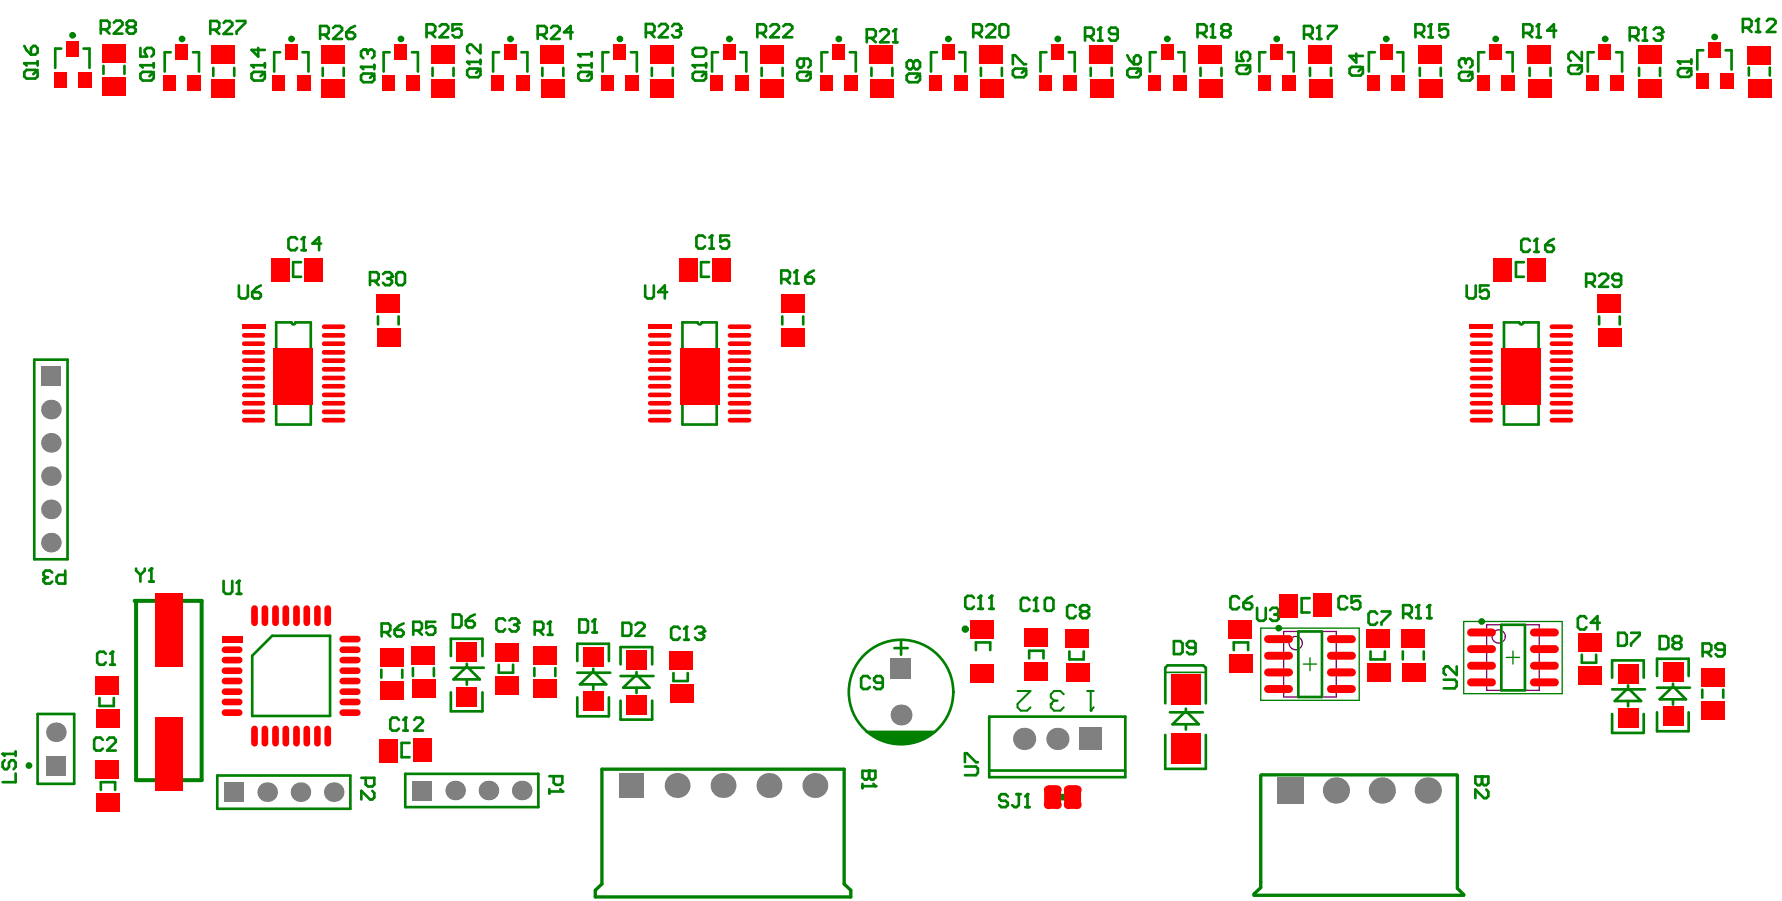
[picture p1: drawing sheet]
<svg xmlns="http://www.w3.org/2000/svg" width="377mm" height="190mm" viewBox="0 0 377 190" stroke-linecap="round" stroke-linejoin="round" font-family="sans-serif">
<path d="M266.8 132.8h20.8v15.3h-20.8zM277.2 139.1v2.7M309.8 131.4h20.8v15.3h-20.8zM318.8 139h2.8M320.2 137.7v2.7M275.8 140.4h2.8" fill="none" stroke="#008000" stroke-width=".28"/>
<g fill="none" stroke="#800080" stroke-width=".28">
<path d="M271.7 133.5h11.1v13.9h-11.1zM314.6 132.1h11.1v13.9h-11.1z"/>
<circle cx="274.2" cy="136" r="1.41"/>
<circle cx="317.2" cy="134.6" r="1.41"/>
</g>
<path d="M183.4 154.8h14.5l-4.7 2.5h-3.4l-4.1-.9z" fill="#008000"/>
<g fill="none" stroke="#008000" stroke-width=".56">
<path d="M13 10.3h-1.3v4.1M17.7 10.3h1.2v4.1M21.9 13.9v1.7M26.3 13.9v1.7M36.1 11h-1.2v4.1M40.8 11h1.3v4.1M45.1 14.4v1.6M49.6 14.4v1.6M59.3 11h-1.3v4.1M64 11h1.3v4.1M68.3 14.4v1.6M72.7 14.4v1.6"/>
<path d="M82.5 11h-1.3v4.1M87.2 11h1.2v4.1M91.5 14.4v1.6M96 14.4v1.6M105.6 11h-1.2v4.1M110.3 11h1.3v4.1M114.8 14.4v1.6M119.2 14.4v1.6M128.8 11h-1.3v4.1M133.5 11h1.3v4.1M137.9 14.4v1.6M142.4 14.4v1.6"/>
<path d="M152 11h-1.3v4.1M156.7 11h1.2v4.1M161.2 14.4v1.6M165.6 14.4v1.6M175.1 11h-1.2v4.1M179.8 11h1.3v4.1M184.4 14.4v1.6M188.9 14.4v1.6M198.3 11h-1.3v4.1M203 11h1.3v4.1M207.6 14.4v1.6M212 14.4v1.6"/>
<path d="M221.5 11h-1.3v4.1M226.2 11h1.2v4.1M230.8 14.4v1.6M235.3 14.4v1.6M244.6 11h-1.2v4.1M249.3 11h1.3v4.1M254.1 14.4v1.6M258.5 14.4v1.6M267.8 11h-1.3v4.1M272.5 11h1.3v4.1M277.2 14.4v1.6M281.7 14.4v1.6"/>
<path d="M291 11h-1.3v4.1M295.7 11h1.2v4.1M300.5 14.4v1.6M304.9 14.4v1.6M314.1 11h-1.2v4.1M318.8 11h1.3v4.1M323.7 14.4v1.6M328.1 14.4v1.6M337.3 11h-1.3v4.1M342 11h1.3v4.1M346.9 14.4v1.6M351.3 14.4v1.6"/>
<path d="M360.5 10.6h-1.3v4.1M365.2 10.6h1.2v4.1M370.1 14.3v1.7M374.5 14.3v1.7M63.7 55.4h-1.7v3.1h1.7M150.1 55.4h-1.7v3.1h1.7M322.5 55.4h-1.7v3.1h1.7M7.3 76h7v42.2h-7zM61.7 68.2h-3.3v21.6h7.4v-21.6h-3.3M80 66.9v1.7M84.4 66.9v1.7M147.6 68.2h-3.2v21.6h7.3v-21.6h-3.2"/>
<path d="M165.5 66.9v1.7M170 66.9v1.7M321.5 68.2h-3.2v21.6h7.3v-21.6h-3.2M338.4 66.9v1.7M342.8 66.9v1.7M47.3 122.8v2.3l.5 .5h.9l.5-.5v-2.3M50.1 125.6h1M50.6 122.8v2.8M53.4 138.6l4.2-4.2h12.3v17h-16.5zM95.4 138.7v-3.6h6.7v3.6M122.2 139.8v-3.7h6.7v3.7M189.3 137h2.8"/>
<path d="M190.7 135.6v2.8M206.5 137.5v-1.7h3.1v1.7M217.8 139.2v-1.6h3v1.6M226.3 137.7v1.7h3v-1.7M261.1 137.5v-1.7h3v1.7M274.8 133.5h5v13.9h-5zM277.2 126.5h-1.7v3h1.7M290 137.7v1.7h3.1v-1.7M296.9 137.7v1.7M301.3 137.7v1.7M317.7 132.1h5v13.9h-5zM334.8 138.4v1.7h3v-1.7"/>
<path d="M8 151h7.7v14.7h-7.7zM21.1 147.6v1.7h3v-1.7M80.7 141.6v1.7M85.1 141.6v1.7M86.7 157.1h-1.7v3h1.7M87.4 141.2v1.7M91.8 141.2v1.7M95.4 146.4v4h6.6l.1-4M95.4 141.2h7M98.5 141.2l-2.5 2.4h5.5l-2.4-2.4M98.8 140.3v.9M98.8 143.6v1.2"/>
<path d="M105.6 140.5v1.7h3v-1.7M113.1 141.2v1.7M117.5 141.2v1.7M122.2 147.4v4h6.6l.1-4M122.2 142.2h6.9M125.3 142.2l-2.6 2.5h5.6l-2.5-2.5M125.6 141.4v.8M125.6 144.7v1.1M131.3 148.1v4.1h6.6l.1-4.1M131.3 140.5v-3.7h6.7v3.7M131.3 142.9h7M134.4 142.9l-2.5 2.5h5.6l-2.5-2.5"/>
<path d="M134.7 142.1v.8M134.7 145.4v1.1M142.5 142.3v1.7h3.1v-1.7M183.4 154.8h14.5M209.3 151.5h28.8v12.8h-28.8zM246.6 148.7v-7.5l.5-.5h7.5l.6 .5v7.5M246.6 155.4v7.2h8.6v-7.2M247.6 150.6h7M250.7 150.6l-2.6 2.5h5.6l-2.5-2.5M251 149.8v.8M251 153.1v1.2M341.2 145.8h6.9"/>
<path d="M341.2 151v4h6.6l.1-4M341.2 143.3v-3.7h6.7v3.7M344.3 145.8l-2.6 2.4h5.6l-2.5-2.4M344.5 144.9v.9M344.5 148.2v1.1M350.7 145.4h6.9M350.7 150.6v4h6.6l.1-4M350.7 142.9v-3.6h6.7v3.6M353.8 145.4l-2.6 2.5h5.6l-2.5-2.5M354.1 144.6v.8M354.1 147.9v1.1M360.2 145.8v1.7"/>
<path d="M364.7 145.8v1.7M21.3 167v-1.6h3.1v1.6M46 164h28.1v7h-28.1zM85.8 163.6h28.1v7.1h-28.1zM209.3 162.9h28.8"/>
</g>
<path d="M28.5 127h14.2v38h-13.9v-37.7z" fill="none" stroke="#008000" stroke-width=".84"/>
<path d="M224.5 168.5h.7" fill="none" stroke="#008000" stroke-width="1.4"/>
<path d="M127.4 162.6h51.2v24.3l1.5 1.3v1.4h-54.1v-1.4l1.4-1.3zM266.8 163.9v23.8l-1.4 1.3v.3h44.4l-1.4-1.5v-23.9M266.9 163.8h41.4" fill="none" stroke="#008000" stroke-width=".7"/>
<path d="M246.6 142.2h8.6" fill="none" stroke="#008000" stroke-width=".35"/>
<circle cx="50.6" cy="122.8" r=".28" fill="#008000"/>
<path d="M53.2 15.6l.5-.4h1.9l.5 .4v.9l-.5 .5h-1.9l-.5-.5zM53.2 13.8h2.9M56.1 13.4v.9M56.1 15.2l-1 .9M50.6 122.8l-.5 .4" fill="none" stroke="#008000" stroke-width=".56"/>
<circle cx="53.2" cy="13.8" r=".28" fill="#008000"/>
<path d="M53.2 13.8l.5 .5M54.6 10.1v1.9l-1.4-1.4h2.9M76.4 16l.5-.4h1.8l.5 .4v.9l-.5 .5h-1.8l-.5-.5zM76.4 14.1h2.8M79.2 13.7v.9M79.2 15.6l-.9 .9M76.5 164.5h2.7v1.4l-.4 .4h-.9l-.5-.4v-1.4M78.8 167.2l.4 .5v.9l-.4 .4h-.5l-1.8-1.8v1.8" fill="none" stroke="#008000" stroke-width=".56"/>
<circle cx="76.4" cy="14.1" r=".28" fill="#008000"/>
<path d="M76.4 14.1l.5 .5M77.3 10.5h-.4l-.5 .4v.9l.5 .5" fill="none" stroke="#008000" stroke-width=".56"/>
<circle cx="77.3" cy="10.5" r=".28" fill="#008000"/>
<path d="M77.3 10.5l.5 .4M77.8 10.9v.5M77.8 10.9l.5-.4h.4l.5 .4v.9l-.5 .5M98.9 14.9l.5-.4h1.8l.5 .4v.9l-.5 .5h-1.8l-.5-.5zM98.9 13.1h2.8M101.7 12.7v.9M101.7 14.5l-.9 .9" fill="none" stroke="#008000" stroke-width=".56"/>
<circle cx="98.9" cy="13.1" r=".28" fill="#008000"/>
<path d="M98.9 13.1l.5 .5M101.7 9.4v1.9l-1.9-1.9h-.4l-.5 .5v.9l.5 .5" fill="none" stroke="#008000" stroke-width=".56"/>
<path d="M222.4 148.8v.7l.7 .8h1.3l.7-.8" fill="none" stroke="#008000" stroke-width=".42"/>
<circle cx="222.4" cy="148.8" r=".21" fill="#008000"/>
<path d="M223.1 148.1l-.7 .7M223.1 148.1h.7M225.1 146.8l-.7-.7h-1.3l-.7 .7v.6l.7 .7M230.1 146.1h1.4M230.8 146.1v4.2" fill="none" stroke="#008000" stroke-width=".42"/>
<circle cx="230.8" cy="150.3" r=".21" fill="#008000"/>
<path d="M231.5 149.5l-.7 .8" fill="none" stroke="#008000" stroke-width=".42"/>
<path d="M238.6 14.9l.5-.4h1.8l.5 .4v.9l-.5 .5h-1.8l-.5-.5zM238.6 11.7l.5 1 .9 .9M240 12.2l.5-.5h.4l.5 .5v.9l-.5 .5h-.9zM241.4 14.5l-.9 .9M261.7 14.2l.5-.4h1.9l.5 .4v.9l-.5 .5h-1.9l-.5-.5zM261.7 11v1.9h1.4l-.4-.9v-.5l.4-.5h1l.5 .5v.9l-.5 .5M264.6 13.8l-1 .9M313.6 164.2v1.4l-.5 .4h-.4l-.5-.4v-1.4h2.8" fill="none" stroke="#008000" stroke-width=".56"/>
<circle cx="313.6" cy="164.2" r=".28" fill="#008000"/>
<path d="M183.9 163v1.4l-.5 .4h-.4l-.5-.4v-1.4h2.8M313.6 164.2v1.4l.5 .4h.4l.5-.4v-1.4M314.5 166.9l.5 .5v.9l-.5 .5h-.4l-1.9-1.9v1.9" fill="none" stroke="#008000" stroke-width=".56"/>
<circle cx="183.9" cy="163" r=".28" fill="#008000"/>
<path d="M182.5 165.7v.9M182.5 166.2h2.8M183.9 163v1.4l.4 .4h.5l.5-.4v-1.4" fill="none" stroke="#008000" stroke-width=".56"/>
<circle cx="185.3" cy="166.2" r=".28" fill="#008000"/>
<g fill="none" stroke="#008000" stroke-width=".56">
<path d="M5.1 15.3l.5-.5h1.9l.5 .5v.9l-.5 .4h-1.9l-.5-.4zM5.1 13.4h2.9M8 12.9v1M8 14.8l-1 .9M21.3 6.2h1.4l.5-.5v-.9l-.5-.4h-1.4v2.7M22.3 6.2l.9 .9M24.1 4.8l.5-.4h.9l.4 .4v.5l-1.8 1.8h1.8M27.3 5.7l-.5-.4v-.5l.5-.4h.9l.5 .4v.5l-.5 .4M27.3 5.7l-.5 .5v.4l.5 .5h.9l.5-.5v-.4l-.5-.5M27.3 5.7h.9M44.5 6.3h1.4l.5-.5v-.9l-.5-.5h-1.4v2.8M45.4 6.3l1 .9"/>
<path d="M47.3 4.9l.4-.5h1l.5 .5v.5l-1.9 1.8h1.9M50.1 4.4h1.8v.5l-1.8 1.8v.5M136.5 60.4v2.3l.5 .4h.9l.5-.4v-2.3M141.2 61.8h-1.9l1.4-1.4v2.7M310.4 60.4v2.3l.5 .4h.9l.5-.4v-2.3M315 60.4h-1.8v1.4l.9-.5h.5l.4 .5v.9l-.4 .4h-1l-.4-.4M227.7 128.4l-.5-.4h-.9l-.5 .4v1.8l.5 .5h.9l.5-.5M229.1 129.3l-.5-.4v-.5l.5-.4h.9l.5 .4v.5l-.5 .4M229.1 129.3l-.5 .5v.4l.5 .5h.9l.5-.5v-.4l-.5-.5M229.1 129.3h.9M342.4 133.8h1.4l.5 .5v1.8l-.5 .4h-1.4zM345.2 133.8h1.8v.5l-1.8 1.8v.4"/>
<path d="M21.8 156.4l-.5-.4h-.9l-.5 .4v1.9l.5 .4h.9l.5-.4M22.7 156.4l.5-.4h.9l.4 .4v.5l-1.8 1.8h1.8M184.8 165.7l.5 .5"/>
</g>
<circle cx="5.1" cy="13.4" r=".28" fill="#008000"/>
<path d="M5.1 13.4l.5 .5M5.1 9.7l.5 .9 .9 .9M6.5 10.2l.5-.5h.5l.5 .5v.9l-.5 .4h-1zM84.4 152.2l-.5-.5h-.9l-.4 .5v1.9l.4 .4h.9l.5-.4M85.3 154.5h1M85.8 151.7v2.8" fill="none" stroke="#008000" stroke-width=".56"/>
<circle cx="85.8" cy="151.7" r=".28" fill="#008000"/>
<path d="M78.3 59.4h1.4l.4-.5v-.9l-.4-.5h-1.4v2.8M79.2 59.4l.9 .9M81 58l.5-.5h1l.5 .5v.5M80.8 133.7h1.4l.4-.5v-1l-.4-.4h-1.4v2.8M81.7 133.7l.9 .9M83.5 133.2h1.4l.5 .5v.4l-.5 .5h-.9l-.5-.5zM85.4 131.8l-.9 .4-1 1M87.5 133.3h1.4l.4-.5v-.9l-.4-.4h-1.4v2.7M88.4 133.3l.9 .9M92.1 131.5h-1.9v1.3l1-.4h.4l.5 .4v.9l-.5 .5h-.9l-.5-.5M85.8 151.7l-.5 .5M87.7 152.2l.4-.5h.9l.5 .5v.4l-1.8 1.9h1.8" fill="none" stroke="#008000" stroke-width=".56"/>
<circle cx="83" cy="58.5" r=".28" fill="#008000"/>
<path d="M82 58.9h.5M82.5 58.9l.5 .5v.4l-.5 .5h-1l-.5-.5M83 58.5l-.5 .4M83.9 58l.4-.5h.9l.5 .5v1.8l-.5 .5h-.9l-.4-.5zM116.3 164.1h2.7v1.4l-.4 .4h-.9l-.5-.4v-1.4M116.3 166.9v.9M116.3 167.3h2.7" fill="none" stroke="#008000" stroke-width=".56"/>
<circle cx="119" cy="167.3" r=".28" fill="#008000"/>
<path d="M113.2 133.3h1.4l.4-.5v-.9l-.4-.4h-1.4v2.7M114.1 133.3l.9 .9M115.9 134.2h1M116.4 131.5v2.7M118.6 166.9l.4 .4" fill="none" stroke="#008000" stroke-width=".56"/>
<circle cx="116.4" cy="131.5" r=".28" fill="#008000"/>
<path d="M106.9 131.2l-.4-.4h-.9l-.5 .4v1.8l.5 .5h.9l.4-.5M107.8 131.2l.5-.4h.9l.5 .4v.5M116.4 131.5l-.5 .4" fill="none" stroke="#008000" stroke-width=".56"/>
<circle cx="109.7" cy="131.7" r=".28" fill="#008000"/>
<path d="M146.6 15.6l.5-.4h1.8l.5 .4v.9l-.5 .5h-1.8l-.5-.5zM146.6 13.8h2.8M149.4 13.4v.9M149.4 15.2l-.9 .9M108.8 132.1h.4M109.2 132.1l.5 .5v.4l-.5 .5h-.9l-.5-.5M109.7 131.7l-.5 .4M131.7 131.7h1.5l.4 .4v1.8l-.4 .5h-1.5zM134.5 132.1l.5-.4h.9l.5 .4v.5l-1.9 1.8h1.9" fill="none" stroke="#008000" stroke-width=".56"/>
<circle cx="146.6" cy="13.8" r=".28" fill="#008000"/>
<path d="M146.6 13.8l.5 .5M146.6 10.6l.5-.5h1.8l.5 .5v.9l-.5 .5h-1.8l-.5-.5zM168.7 15.6l.5-.4h1.8l.5 .4v.9l-.5 .5h-1.8l-.5-.5zM170.1 12.4v1.4l-.5 .5h-.4l-.5-.5v-.9l.5-.5h1.8l.5 .5v.9l-.5 .5M171.5 15.2l-.9 .9M206.1 126.4l-.4-.4h-.9l-.5 .4v1.8l.5 .5h.9l.4-.5M207 128.7h1M207.5 126v2.7M184.1 143.4l-.5-.5h-.9l-.5 .5v1.9l.5 .4h.9l.5-.4M186.8 144.3h-1.3l-.5-.4v-.5l.5-.5h.9l.4 .5v1.9l-.4 .4h-.9l-.5-.4" fill="none" stroke="#008000" stroke-width=".56"/>
<circle cx="207.5" cy="126" r=".28" fill="#008000"/>
<path d="M207.5 126l-.5 .4M209.3 128.7h1M209.8 126v2.7" fill="none" stroke="#008000" stroke-width=".56"/>
<circle cx="209.8" cy="126" r=".28" fill="#008000"/>
<path d="M191.9 16l.5-.4h1.8l.5 .4v.9l-.5 .5h-1.8l-.5-.5zM193.3 13.2l-.5-.5h-.4l-.5 .5v.9l.5 .5h.4l.5-.5M193.3 13.2l.5-.5h.4l.5 .5v.9l-.5 .5h-.4l-.5-.5M193.3 13.2v.9M194.7 15.6l-.9 .9M209.8 126l-.5 .4M217.9 126.9l-.5-.5h-.9l-.5 .5v1.8l.5 .5h.9l.5-.5M218.8 129.2h.9M219.3 126.4v2.8" fill="none" stroke="#008000" stroke-width=".56"/>
<path d="M215.3 146.1h2.8l-2.8 2.7v.7l.7 .8h1.4l.7-.8" fill="none" stroke="#008000" stroke-width=".42"/>
<circle cx="219.3" cy="126.4" r=".28" fill="#008000"/>
<path d="M214.3 14.9l.5-.4h1.9l.5 .4v.9l-.5 .5h-1.9l-.5-.5zM214.3 13.6v-1.9h.5l1.9 1.9h.5M217.2 14.5l-1 .9M219.3 126.4l-.5 .5M221.5 126.4h.9l.5 .5v1.8l-.5 .5h-.9l-.4-.5v-1.8zM248.4 135.6h1.4l.5 .4v1.9l-.5 .4h-1.4zM253 137h-1.3l-.5-.5v-.5l.5-.4h.9l.4 .4v1.9l-.4 .4h-.9l-.5-.4M266 128.5v2.3l.5 .5h.9l.5-.5v-2.3M268.8 129l.5-.5h.9l.4 .5v.4" fill="none" stroke="#008000" stroke-width=".56"/>
<circle cx="270.6" cy="129.4" r=".28" fill="#008000"/>
<g fill="none" stroke="#008000" stroke-width=".56">
<path d="M285.6 14.6l.5-.5h1.8l.5 .5v.9l-.5 .5h-1.8l-.5-.5zM287 11.3v1.9l-1.4-1.4h2.8M288.4 14.1l-.9 1M308.8 15.6l.5-.4h1.8l.5 .4v.9l-.5 .5h-1.8l-.5-.5zM309.7 12.4h-.4l-.5 .5v.9l.5 .5M311.6 15.2l-.9 .9M262.2 126.5l-.5-.4h-.9l-.4 .4v1.9l.4 .4h.9l.5-.4M263.1 127.5h1.5l.4 .4v.5l-.4 .4h-1l-.5-.4zM265 126.1l-.9 .4-1 1M269.7 129.9h.5M270.2 129.9l.4 .4v.5l-.4 .5h-.9l-.5-.5M270.6 129.4l-.4 .5"/>
<path d="M285.1 126.5l-.5-.4h-.9l-.4 .4v1.9l.4 .4h.9l.5-.4M287.9 126.1h-1.9v1.4l.9-.5h.5l.5 .5v.9l-.5 .4h-.9l-.5-.4M291.5 129.8l-.5-.5h-1l-.4 .5v1.8l.4 .5h1l.5-.5M292.4 129.3h1.8v.5l-1.8 1.8v.5M305.5 143.7h2.4l.4 .4v.9l-.4 .5h-2.4M308.3 140.9v1.8l-1.8-1.8h-.5l-.5 .5v.9l.5 .4"/>
</g>
<circle cx="309.7" cy="12.4" r=".28" fill="#008000"/>
<g fill="none" stroke="#008000" stroke-width=".56">
<path d="M309.7 12.4l.5 .5M310.2 12.9v.5M310.2 12.9l.5-.5h.4l.5 .5v.9l-.5 .5M331.9 14.2l.5-.4h1.9l.5 .4v.9l-.5 .5h-1.9l-.5-.5zM334.8 11v1.9l-1.9-1.9h-.5l-.5 .5v.9l.5 .5M334.8 13.8l-1 .9M355.1 14.9l.5-.5h1.8l.5 .5v.9l-.5 .5h-1.8l-.5-.5zM355.1 13h2.8M357.9 12.6v.9M357.9 14.4l-.9 .9M335.7 59.7h1.4l.4-.5v-.9l-.4-.4h-1.4v2.7M336.6 59.7l.9 .9"/>
<path d="M338.4 58.3l.5-.4h.9l.5 .4v.5l-1.9 1.8h1.9M343.1 59.2h-1.4l-.5-.4v-.5l.5-.4h.9l.5 .4v1.8l-.5 .5h-.9l-.5-.5M335.7 130.8l-.4-.5h-.9l-.5 .5v1.8l.5 .5h.9l.4-.5M338.6 131.7h-1.9l1.4-1.4v2.8M351.2 134.5h1.4l.5 .5v1.8l-.5 .4h-1.4zM354.5 135.9l-.5 .4v.5l.5 .4h.9l.4-.4v-.5l-.4-.4M354.5 135.9l-.5-.5v-.4l.5-.5h.9l.4 .5v.4l-.4 .5M354.5 135.9h.9M360.3 137.9h1.4l.5-.5v-.9l-.5-.5h-1.4v2.8M361.2 137.9l1 .9M365 137.4h-1.4l-.5-.4v-.5l.5-.5h.9l.5 .5v1.8l-.5 .5h-.9l-.5-.5"/>
</g>
<circle cx="355.1" cy="13" r=".28" fill="#008000"/>
<path d="M355.1 13l.5 .5M.6 159.4h2.7M3.3 158.9v.9M1 160.7l-.4 .5v.9l.4 .5h.5l.4-.5v-.9l.5-.5h.5l.4 .5v.9l-.4 .5M3.3 163.5v1.9h-2.7" fill="none" stroke="#008000" stroke-width=".56"/>
<circle cx=".6" cy="159.4" r=".28" fill="#008000"/>
<path d="M22.4 138.2l-.4-.4h-.9l-.5 .4v1.9l.5 .4h.9l.4-.4M23.8 137.8v2.7M.6 159.4l.4 .4M23.3 140.5h1" fill="none" stroke="#008000" stroke-width=".56"/>
<circle cx="23.8" cy="137.8" r=".28" fill="#008000"/>
<path d="M67.7 7.3h1.4l.5-.5v-.9l-.5-.4h-1.4v2.7M68.7 7.3l.9 .9M70.5 5.9l.5-.4h.9l.5 .4v.5l-1.9 1.8h1.9M73.3 6.8h1.3l.5 .5v.4l-.5 .5h-.9l-.4-.5zM75.1 5.5l-.9 .4-.9 .9M62.9 50.6l-.4-.4h-1l-.4 .4v1.8l.4 .5h1l.4-.5M63.8 52.9h.9M64.3 50.2v2.7M23.8 137.8l-.5 .4" fill="none" stroke="#008000" stroke-width=".56"/>
<circle cx="64.3" cy="50.2" r=".28" fill="#008000"/>
<g fill="none" stroke="#008000" stroke-width=".56">
<path d="M90.3 7h1.3l.5-.5v-.9l-.5-.5h-1.3v2.8M91.2 7l.9 .9M93 5.6l.5-.5h.9l.5 .5v.5l-1.9 1.8h1.9M97.7 5.1h-1.9v1.4l.9-.4h.5l.5 .4v.9l-.5 .5h-.9l-.5-.5M113.8 7.3h1.4l.5-.5v-.9l-.5-.4h-1.4v2.7M114.7 7.3l1 .9M116.6 5.9l.4-.4h.9l.5 .4v.5l-1.8 1.8h1.8M121.2 6.8h-1.8l1.4-1.3v2.7M136.7 6.9h1.4l.4-.4v-.9l-.4-.5h-1.4v2.8M137.6 6.9l.9 1M139.4 5.6l.5-.5h.9l.5 .5v.4l-1.9 1.9h1.9M142.2 5.6l.5-.5h.9l.5 .5v.4"/>
<path d="M64.3 50.2l-.5 .4M68 51.5h-1.9l1.4-1.3v2.7"/>
</g>
<circle cx="144.1" cy="6" r=".28" fill="#008000"/>
<path d="M143.2 6.5h.4M143.6 6.5l.5 .4v.5l-.5 .5h-.9l-.5-.5M144.1 6l-.5 .5M149.2 50.2l-.5-.4h-.9l-.4 .4v1.9l.4 .5h.9l.5-.5M150.1 52.6h.9M150.6 49.8v2.8" fill="none" stroke="#008000" stroke-width=".56"/>
<circle cx="150.6" cy="49.8" r=".28" fill="#008000"/>
<path d="M150.6 49.8l-.5 .4M154.3 49.8h-1.8v1.3l.9-.4h.4l.5 .4v1l-.5 .5h-.9l-.4-.5M50.6 60.4v2.3l.5 .4h.9l.5-.4v-2.3M53.4 61.8h1.4l.4 .4v.5l-.4 .4h-1l-.4-.4zM55.2 60.4l-.9 .5-.9 .9M143.9 132.9l-.5-.4h-.9l-.5 .4v1.9l.5 .5h.9l.5-.5M144.8 135.3h1M145.3 132.5v2.8M204.2 162.1h2.3l.5 .4v.9l-.5 .5h-2.3M204.2 161.2v-1.9h.4l1.9 1.9h.5" fill="none" stroke="#008000" stroke-width=".56"/>
<circle cx="145.3" cy="132.5" r=".28" fill="#008000"/>
<path d="M145.3 132.5l-.5 .4M147.1 132.9l.5-.4h.9l.5 .4v.5" fill="none" stroke="#008000" stroke-width=".56"/>
<circle cx="149" cy="133.4" r=".28" fill="#008000"/>
<path d="M148 133.9h.5M148.5 133.9l.5 .5v.4l-.5 .5h-.9l-.5-.5M149 133.4l-.5 .5M296.9 129.8h1.5l.4-.5v-.9l-.4-.4h-1.5v2.7M297.9 129.8l.9 .9M299.7 130.7h1M300.2 128v2.7" fill="none" stroke="#008000" stroke-width=".56"/>
<circle cx="300.2" cy="128" r=".28" fill="#008000"/>
<path d="M300.2 128l-.5 .4M302 130.7h.9M302.5 128v2.7" fill="none" stroke="#008000" stroke-width=".56"/>
<circle cx="302.5" cy="128" r=".28" fill="#008000"/>
<path d="M368.8 5.8h1.4l.5-.4v-1l-.5-.4h-1.4v2.8M369.8 5.8l.9 1M371.6 6.8h.9M372.1 4v2.8M302.5 128l-.5 .4" fill="none" stroke="#008000" stroke-width=".56"/>
<circle cx="372.1" cy="4" r=".28" fill="#008000"/>
<path d="M372.1 4l-.5 .4M373.9 4.4l.4-.4h.9l.5 .4v.5l-1.8 1.9h1.8M28.8 120.2v.4l.9 1M29.7 121.6v1.4M30.6 120.2v.4l-.9 1M31.5 123h1M32 120.2v2.8" fill="none" stroke="#008000" stroke-width=".56"/>
<circle cx="32" cy="120.2" r=".28" fill="#008000"/>
<path d="M9.2 122.5v.5l.4 .4h1l.5-.4M13.8 120.6v2.8h-1.4l-.4-.4v-1l.4-.4h1.4M32 120.2l-.5 .4" fill="none" stroke="#008000" stroke-width=".56"/>
<circle cx="9.2" cy="122.5" r=".28" fill="#008000"/>
<path d="M29.7 15.6l.5-.4h1.8l.5 .4v.9l-.5 .5h-1.8l-.5-.5zM29.7 13.8h2.8M32.5 13.4v.9M32.5 15.2l-.9 .9M9.6 122l-.4 .5M9.6 122h.5M11.1 121.1l-.5-.5h-1l-.4 .5v.5l.4 .4" fill="none" stroke="#008000" stroke-width=".56"/>
<circle cx="29.7" cy="13.8" r=".28" fill="#008000"/>
<path d="M29.7 13.8l.5 .5M29.7 10.1v1.9h1.4l-.5-1v-.4l.5-.5h.9l.5 .5v.9l-.5 .5M95.8 129.9h1.4l.5 .4v1.9l-.5 .5h-1.4zM98.6 131.3h1.4l.5 .5v.4l-.5 .5h-.9l-.5-.5zM100.5 129.9l-.9 .4-1 1M122.6 131h1.4l.4 .4v1.8l-.4 .5h-1.4zM125.3 133.7h1M125.8 131v2.7" fill="none" stroke="#008000" stroke-width=".56"/>
<circle cx="125.8" cy="131" r=".28" fill="#008000"/>
<path d="M165.3 59h1.4l.5-.5v-.9l-.5-.4h-1.4v2.7M166.3 59l.9 .9M168.1 59.9h.9M168.6 57.2v2.7M125.8 131l-.5 .4" fill="none" stroke="#008000" stroke-width=".56"/>
<circle cx="168.6" cy="57.2" r=".28" fill="#008000"/>
<path d="M122.4 15.6l.5-.4h1.8l.5 .4v.9l-.5 .5h-1.8l-.5-.5zM122.4 13.8h2.8M125.2 13.4v.9M125.2 15.2l-.9 .9M168.6 57.2l-.5 .4M170.4 58.5h1.3l.5 .5v.4l-.5 .5h-.9l-.4-.5zM172.2 57.2l-.9 .4-.9 .9" fill="none" stroke="#008000" stroke-width=".56"/>
<circle cx="122.4" cy="13.8" r=".28" fill="#008000"/>
<path d="M122.4 13.8l.5 .5M122.4 11.5h2.8M125.2 11v1" fill="none" stroke="#008000" stroke-width=".56"/>
<circle cx="122.4" cy="11.5" r=".28" fill="#008000"/>
<path d="M122.4 11.5l.5 .5M213.3 168.4l-.5-.5h-.9l-.4 .5v.4l.4 .5h.9l.5 .4v.5l-.5 .5h-.9l-.4-.5M215.1 167.9h.9M215.6 167.9v2.3l-.5 .5h-.4l-.5-.5M217 170.7h.9M217.4 167.9v2.8" fill="none" stroke="#008000" stroke-width=".56"/>
<circle cx="217.4" cy="167.9" r=".28" fill="#008000"/>
<path d="M183.4 8h1.4l.5-.5v-.9l-.5-.4h-1.4v2.7M184.3 8l1 .9M186.3 6.6l.4-.4h.9l.5 .4v.5l-1.8 1.8h1.8M189 8.9h.9M189.5 6.2v2.7M217.4 167.9l-.4 .5" fill="none" stroke="#008000" stroke-width=".56"/>
<circle cx="189.5" cy="6.2" r=".28" fill="#008000"/>
<path d="M189.5 6.2l-.5 .4M229.6 7.7h1.4l.5-.5v-.9l-.5-.5h-1.4v2.8M230.5 7.7l1 .9M232.4 8.6h.9M232.9 5.8v2.8" fill="none" stroke="#008000" stroke-width=".56"/>
<circle cx="232.9" cy="5.8" r=".28" fill="#008000"/>
<path d="M232.9 5.8l-.5 .5M236.5 7.2h-1.4l-.4-.4v-.5l.4-.5h1l.4 .5v1.8l-.4 .5h-1l-.4-.5M344.9 7.7h1.4l.4-.5v-.9l-.4-.5h-1.4v2.8M345.8 7.7l.9 .9M347.6 8.6h1M348.1 5.8v2.8" fill="none" stroke="#008000" stroke-width=".56"/>
<circle cx="348.1" cy="5.8" r=".28" fill="#008000"/>
<path d="M348.1 5.8l-.5 .5M350 6.3l.5-.5h.9l.4 .5v.5" fill="none" stroke="#008000" stroke-width=".56"/>
<circle cx="351.8" cy="6.8" r=".28" fill="#008000"/>
<g fill="none" stroke="#008000" stroke-width=".56">
<path d="M160.3 7h1.3l.5-.5v-.9l-.5-.5h-1.3v2.8M161.2 7l.9 .9M163 5.6l.5-.5h.9l.4 .5v.5l-1.8 1.8h1.8M165.8 5.6l.5-.5h.9l.5 .5v.5l-1.9 1.8h1.9M206 7h1.4l.4-.5v-.9l-.4-.5h-1.4v2.8M206.9 7l.9 .9M208.7 5.6l.5-.5h.9l.5 .5v.5l-1.9 1.8h1.9M211.5 5.6l.5-.5h.9l.5 .5v1.8l-.5 .5h-.9l-.5-.5zM253.4 7h1.4l.5-.5v-.9l-.5-.5h-1.4v2.8M254.3 7l1 .9M256.2 7.9h1M256.7 5.1v2.8"/>
<path d="M350.9 7.2h.5M351.4 7.2l.4 .5v.4l-.4 .5h-.9l-.5-.5M351.8 6.8l-.4 .4"/>
</g>
<circle cx="256.7" cy="5.1" r=".28" fill="#008000"/>
<path d="M256.7 5.1l-.5 .5M259 6.5l-.5-.4v-.5l.5-.5h.9l.5 .5v.5l-.5 .4M259 6.5l-.5 .5v.4l.5 .5h.9l.5-.5v-.4l-.5-.5M259 6.5h.9M276 7.3h1.4l.4-.5v-.9l-.4-.4h-1.4v2.7M276.9 7.3l.9 .9M278.7 8.2h.9M279.2 5.5v2.7" fill="none" stroke="#008000" stroke-width=".56"/>
<circle cx="279.2" cy="5.5" r=".28" fill="#008000"/>
<path d="M279.2 5.5l-.5 .4M281 5.5h1.9v.4l-1.9 1.8v.5M299.6 7h1.3l.5-.5v-.9l-.5-.5h-1.3v2.8M300.5 7l.9 .9M302.3 7.9h.9M302.8 5.1v2.8" fill="none" stroke="#008000" stroke-width=".56"/>
<circle cx="302.8" cy="5.1" r=".28" fill="#008000"/>
<path d="M302.8 5.1l-.5 .5M306.5 5.1h-1.9v1.4l.9-.4h.5l.5 .4v.9l-.5 .5h-1l-.4-.5M322.4 7h1.4l.5-.5v-.9l-.5-.5h-1.4v2.8M323.3 7l1 .9M325.2 7.9h.9M325.6 5.1v2.8" fill="none" stroke="#008000" stroke-width=".56"/>
<circle cx="325.6" cy="5.1" r=".28" fill="#008000"/>
<path d="M325.6 5.1l-.4 .5M329.3 6.5h-1.9l1.4-1.4v2.8M323.8 50.9l-.4-.4h-1l-.5 .4v1.9l.5 .5h1l.4-.5M324.7 53.3h.9M325.2 50.5v2.8" fill="none" stroke="#008000" stroke-width=".56"/>
<circle cx="325.2" cy="50.5" r=".28" fill="#008000"/>
<g fill="none" stroke="#008000" stroke-width=".56">
<path d="M325.2 50.5l-.5 .4M327 51.8h1.4l.4 .5v.5l-.4 .5h-.9l-.5-.5zM328.8 50.5l-.9 .4-.9 .9M61.7 68.2a.42 .42 0 0 0 .4 .4 .42 .42 0 0 0 .4-.4M147.7 68.2a.42 .42 0 0 0 .4 .4 .42 .42 0 0 0 .4-.4M321.5 68.2a.42 .42 0 0 0 .4 .4 .42 .42 0 0 0 .5-.4"/>
<circle cx="190.7" cy="146.3" r="11.1"/>
</g>
<g fill="none" stroke="#008000" stroke-width=".7">
<circle cx="15.4" cy="7.5" r=".35"/>
<circle cx="38.5" cy="8.2" r=".35"/>
<circle cx="61.7" cy="8.2" r=".35"/>
<circle cx="84.9" cy="8.2" r=".35"/>
<circle cx="108" cy="8.2" r=".35"/>
<circle cx="131.2" cy="8.2" r=".35"/>
<circle cx="154.4" cy="8.2" r=".35"/>
<circle cx="177.5" cy="8.2" r=".35"/>
<circle cx="200.7" cy="8.2" r=".35"/>
<circle cx="223.9" cy="8.2" r=".35"/>
<circle cx="247" cy="8.2" r=".35"/>
<circle cx="270.2" cy="8.2" r=".35"/>
<circle cx="293.4" cy="8.2" r=".35"/>
<circle cx="316.5" cy="8.2" r=".35"/>
<circle cx="339.7" cy="8.2" r=".35"/>
<circle cx="362.9" cy="7.8" r=".35"/>
<circle cx="204.3" cy="133" r=".42"/>
<circle cx="270.6" cy="132.8" r=".35"/>
<circle cx="313.6" cy="131.4" r=".35"/>
<circle cx="6.1" cy="161.9" r=".35"/>
</g>
<g fill="#808080">
<path d="M47.4 165.4h4.1v4.2h-4.1z" fill-rule="evenodd"/>
<path d="M87.2 165.1h4.1v4.1h-4.1z" fill-rule="evenodd"/>
<path d="M131 163.5h5.3v5.3h-5.3z" fill-rule="evenodd"/>
<path d="M228.5 153.8h4.7v4.8h-4.7z" fill-rule="evenodd"/>
<path d="M270.3 164.4h5.6v5.5h-5.6z" fill-rule="evenodd"/>
<path d="M8.7 77.5h4.1v4.1h-4.1z" fill-rule="evenodd"/>
<path d="M9.8 159.8h4.1v4.2h-4.1z" fill-rule="evenodd"/>
<path d="M188.4 139.2h4.5v4.4h-4.5z" fill-rule="evenodd"/>
</g>
<g fill="#808080">
<circle cx="223.8" cy="156.2" r="2.36"/>
<circle cx="63.6" cy="167.5" r="2.08"/>
<circle cx="70.6" cy="167.5" r="2.08"/>
<circle cx="96.3" cy="167.1" r="2.08"/>
<circle cx="103.4" cy="167.1" r="2.08"/>
<circle cx="110.4" cy="167.1" r="2.08"/>
<circle cx="162.7" cy="166.1" r="2.64"/>
<circle cx="153" cy="166.1" r="2.64"/>
<circle cx="172.4" cy="166.1" r="2.64"/>
<circle cx="216.7" cy="156.2" r="2.36"/>
<circle cx="292.4" cy="167.1" r="2.78"/>
<circle cx="10.8" cy="100.7" r="2.08"/>
<circle cx="190.7" cy="151.2" r="2.22"/>
<circle cx="56.5" cy="167.5" r="2.08"/>
<circle cx="11.8" cy="154.8" r="2.08"/>
<circle cx="10.8" cy="114.7" r="2.08"/>
<circle cx="10.8" cy="107.7" r="2.08"/>
<circle cx="10.8" cy="86.6" r="2.08"/>
<circle cx="143.3" cy="166.1" r="2.64"/>
<circle cx="282.7" cy="167.1" r="2.78"/>
<circle cx="302.2" cy="167.1" r="2.78"/>
<circle cx="10.8" cy="93.6" r="2.08"/>
</g>
<g fill="#f00">
<path d="M13.9 8.7h2.8v3.3h-2.8z" fill-rule="evenodd"/>
<path d="M37.1 9.4h2.8v3.3h-2.8z" fill-rule="evenodd"/>
</g>
<path d="M47.6 139.6h3M47.6 150.7h3M47.6 146.2h3M47.6 144h3M47.6 141.8h3" fill="none" stroke="#f00" stroke-width="1.4"/>
<g fill="#f00">
<path d="M47 134.5h4.4v1.3h-4.4z" fill-rule="evenodd"/>
<path d="M199.3 9.4h2.7v3.3h-2.7z" fill-rule="evenodd"/>
<path d="M222.4 9.4h2.8v3.3h-2.8z" fill-rule="evenodd"/>
<path d="M245.6 9.4h2.8v3.3h-2.8z" fill-rule="evenodd"/>
<path d="M364.1 15.5h2.8v3.4h-2.8z" fill-rule="evenodd"/>
</g>
<path d="M47.6 137.4h3M53.9 128.7v3M56.1 128.7v3M60.5 128.7v3M64.9 128.7v3M67.2 128.7v3M47.6 148.4h3M53.9 154.1v3M56.1 154.1v3M60.5 154.1v3M64.9 154.1v3M67.2 154.1v3" fill="none" stroke="#f00" stroke-width="1.4"/>
<g fill="#f00">
<path d="M64.5 54.6h3.9v5h-3.9z" fill-rule="evenodd"/>
<path d="M80.8 15.9h2.8v3.3h-2.8z" fill-rule="evenodd"/>
<path d="M86 15.9h2.9v3.3h-2.9z" fill-rule="evenodd"/>
<path d="M104 15.9h2.8v3.3h-2.8z" fill-rule="evenodd"/>
<path d="M109.2 15.9h2.8v3.3h-2.8z" fill-rule="evenodd"/>
<path d="M127.2 15.9h2.7v3.3h-2.7z" fill-rule="evenodd"/>
<path d="M132.4 15.9h2.8v3.3h-2.8z" fill-rule="evenodd"/>
<path d="M155.5 15.9h2.9v3.3h-2.9z" fill-rule="evenodd"/>
<path d="M277.9 125.5h3.9v5h-3.9z" fill-rule="evenodd"/>
<path d="M289.3 15.9h2.8v3.3h-2.8z" fill-rule="evenodd"/>
<path d="M294.6 15.9h2.8v3.3h-2.8z" fill-rule="evenodd"/>
<path d="M300.2 9.6h5v3.9h-5z" fill-rule="evenodd"/>
<path d="M312.5 15.9h2.8v3.3h-2.8z" fill-rule="evenodd"/>
<path d="M317.7 15.9h2.8v3.3h-2.8z" fill-rule="evenodd"/>
<path d="M323.3 54.6h3.9v5h-3.9z" fill-rule="evenodd"/>
<path d="M333.9 133.9h5v3.8h-5z" fill-rule="evenodd"/>
<path d="M335.7 15.9h2.7v3.3h-2.7z" fill-rule="evenodd"/>
<path d="M340.9 15.9h2.8v3.3h-2.8z" fill-rule="evenodd"/>
<path d="M80.4 137h5v3.9h-5z" fill-rule="evenodd"/>
<path d="M20.2 160.7h5v3.8h-5z" fill-rule="evenodd"/>
<path d="M16.5 15.1h2.9v3.4h-2.9z" fill-rule="evenodd"/>
<path d="M11.3 15.1h2.8v3.4h-2.8z" fill-rule="evenodd"/>
<path d="M21.6 9.4h5v3.8h-5z" fill-rule="evenodd"/>
</g>
<path d="M72.5 139.6h3.1M72.5 135.1h3.1M72.5 150.7h3.1M72.5 144h3.1M72.5 146.2h3.1M72.5 141.8h3.1" fill="none" stroke="#f00" stroke-width="1.4"/>
<path d="M68.6 79.9h4M68.6 78.1h4M68.6 76.3h4M68.6 74.5h4M68.6 72.7h4M68.6 70.9h4M68.6 88.8h4M68.6 85.3h4M68.6 83.5h4" fill="none" stroke="#f00" stroke-width=".99"/>
<g fill="#f00">
<path d="M60.3 9.4h2.7v3.3h-2.7z" fill-rule="evenodd"/>
<path d="M87.2 143.7h5v3.9h-5z" fill-rule="evenodd"/>
<path d="M80.5 144.1h5v3.8h-5z" fill-rule="evenodd"/>
<path d="M83.4 9.4h2.8v3.3h-2.8z" fill-rule="evenodd"/>
<path d="M112.9 143.7h5v3.9h-5z" fill-rule="evenodd"/>
<path d="M106.6 9.4h2.8v3.3h-2.8z" fill-rule="evenodd"/>
</g>
<path d="M137.6 79.9h4M137.6 78.1h4M137.6 76.3h4M137.6 74.5h4M137.6 72.7h4M137.6 70.9h4M137.6 88.8h4M137.6 85.3h4M137.6 83.5h4" fill="none" stroke="#f00" stroke-width=".99"/>
<path d="M129.8 9.4h2.7v3.3h-2.7z" fill-rule="evenodd" fill="#f00"/>
<path d="M154.5 79.9h4M154.5 78.1h4M154.5 76.3h4M154.5 74.5h4M154.5 72.7h4M154.5 70.9h4M154.5 88.8h4M154.5 85.3h4M154.5 83.5h4" fill="none" stroke="#f00" stroke-width=".99"/>
<g fill="#f00">
<path d="M152.9 9.4h2.8v3.3h-2.8z" fill-rule="evenodd"/>
<path d="M176.1 9.4h2.8v3.3h-2.8z" fill-rule="evenodd"/>
<path d="M225.5 133.2h5v3.8h-5z" fill-rule="evenodd"/>
<path d="M216.7 132.9h5v3.8h-5z" fill-rule="evenodd"/>
</g>
<path d="M268.4 145.7h4.4" fill="none" stroke="#f00" stroke-width="1.7"/>
<path d="M260 138.2h5v4h-5z" fill-rule="evenodd" fill="#f00"/>
<path d="M268.4 138.6h4.4M268.4 135.1h4.4" fill="none" stroke="#f00" stroke-width="1.7"/>
<path d="M268.8 9.4h2.7v3.3h-2.7z" fill-rule="evenodd" fill="#f00"/>
<path d="M281.7 138.6h4.4M281.7 145.7h4.4" fill="none" stroke="#f00" stroke-width="1.7"/>
<g fill="#f00">
<path d="M289.2 133.2h5v3.8h-5z" fill-rule="evenodd"/>
<path d="M296.6 133.2h5v3.8h-5z" fill-rule="evenodd"/>
</g>
<path d="M281.7 135.1h4.4" fill="none" stroke="#f00" stroke-width="1.7"/>
<path d="M291.9 9.4h2.8v3.3h-2.8z" fill-rule="evenodd" fill="#f00"/>
<path d="M311.3 133.7h4.4M311.3 144.3h4.4M311.3 140.8h4.4" fill="none" stroke="#f00" stroke-width="1.7"/>
<path d="M311.5 79.9h4M311.5 78.1h4M311.5 76.3h4M311.5 74.5h4M311.5 72.7h4M311.5 70.9h4M311.5 88.8h4M311.5 85.3h4M311.5 83.5h4" fill="none" stroke="#f00" stroke-width=".99"/>
<g fill="#f00">
<path d="M315.1 9.4h2.8v3.3h-2.8z" fill-rule="evenodd"/>
<path d="M342.4 149.8h4.4v4.1h-4.4z" fill-rule="evenodd"/>
</g>
<path d="M328.4 79.9h4M328.4 78.1h4M328.4 76.3h4M328.4 74.5h4M328.4 72.7h4M328.4 70.9h4M328.4 88.8h4M328.4 85.3h4M328.4 83.5h4" fill="none" stroke="#f00" stroke-width=".99"/>
<g fill="#f00">
<path d="M338.3 9.4h2.7v3.3h-2.7z" fill-rule="evenodd"/>
<path d="M351.9 149.4h4.4v4.2h-4.4z" fill-rule="evenodd"/>
<path d="M358.8 15.5h2.8v3.4h-2.8z" fill-rule="evenodd"/>
<path d="M361.4 9h2.8v3.3h-2.8z" fill-rule="evenodd"/>
<path d="M20.3 167.8h5v3.9h-5z" fill-rule="evenodd"/>
<path d="M20.2 143h5v3.9h-5z" fill-rule="evenodd"/>
<path d="M20.3 150h5v3.9h-5z" fill-rule="evenodd"/>
<path d="M21.7 16.4h5v3.9h-5z" fill-rule="evenodd"/>
<path d="M39.7 15.9h2.8v3.3h-2.8z" fill-rule="evenodd"/>
<path d="M34.5 15.9h2.8v3.3h-2.8z" fill-rule="evenodd"/>
<path d="M44.8 16.8h5v4h-5z" fill-rule="evenodd"/>
<path d="M44.7 9.6h5v3.9h-5z" fill-rule="evenodd"/>
</g>
<path d="M58.3 128.7v3M62.7 128.7v3M69.4 128.7v3M72.5 137.4h3.1M58.3 154.1v3M62.7 154.1v3M69.4 154.1v3M72.5 148.4h3.1" fill="none" stroke="#f00" stroke-width="1.4"/>
<path d="M68.6 87.1h4M68.6 81.7h4" fill="none" stroke="#f00" stroke-width=".99"/>
<path d="M58 73.7h8.3v11.9h-8.3z" fill-rule="evenodd" fill="#f00"/>
<path d="M68.6 69.1h4" fill="none" stroke="#f00" stroke-width=".99"/>
<g fill="#f00">
<path d="M57.3 54.7h4v4.9h-4z" fill-rule="evenodd"/>
<path d="M62.9 15.9h2.8v3.3h-2.8z" fill-rule="evenodd"/>
<path d="M57.7 15.9h2.7v3.3h-2.7z" fill-rule="evenodd"/>
<path d="M68.1 16.8h4.9v4h-4.9z" fill-rule="evenodd"/>
<path d="M68 9.6h5v3.9h-5z" fill-rule="evenodd"/>
<path d="M80.3 156.2h3.9v5h-3.9z" fill-rule="evenodd"/>
<path d="M87.5 156.1h3.8v5h-3.8z" fill-rule="evenodd"/>
<path d="M79.7 62.2h4.9v3.9h-4.9z" fill-rule="evenodd"/>
<path d="M91.3 16.8h5v4h-5z" fill-rule="evenodd"/>
<path d="M91.3 9.6h5v3.9h-5z" fill-rule="evenodd"/>
<path d="M104.8 143h5v3.9h-5z" fill-rule="evenodd"/>
<path d="M104.7 136h5v3.8h-5z" fill-rule="evenodd"/>
<path d="M114.4 16.8h5v4h-5z" fill-rule="evenodd"/>
<path d="M114.4 9.6h5v3.9h-5z" fill-rule="evenodd"/>
<path d="M123.4 146.2h4.4v4.2h-4.4z" fill-rule="evenodd"/>
<path d="M132.5 146.9h4.5v4.2h-4.5z" fill-rule="evenodd"/>
</g>
<path d="M137.6 87.1h4M137.6 81.7h4" fill="none" stroke="#f00" stroke-width=".99"/>
<g fill="#f00">
<path d="M137.1 68.6h5v1h-5z" fill-rule="evenodd"/>
<path d="M137.7 16.8h5v4h-5z" fill-rule="evenodd"/>
<path d="M137.7 9.6h5v3.9h-5z" fill-rule="evenodd"/>
</g>
<path d="M154.5 69.1h4M154.5 87.1h4M154.5 81.7h4" fill="none" stroke="#f00" stroke-width=".99"/>
<g fill="#f00">
<path d="M150.8 54.5h3.8v5h-3.8z" fill-rule="evenodd"/>
<path d="M150.3 15.9h2.8v3.3h-2.8z" fill-rule="evenodd"/>
<path d="M161 16.8h5v4h-5z" fill-rule="evenodd"/>
<path d="M160.9 9.6h5v3.9h-5z" fill-rule="evenodd"/>
<path d="M178.7 15.9h2.8v3.3h-2.8z" fill-rule="evenodd"/>
<path d="M173.5 15.9h2.8v3.3h-2.8z" fill-rule="evenodd"/>
<path d="M184.1 16.8h5v4h-5z" fill-rule="evenodd"/>
<path d="M184 9.6h5v3.9h-5z" fill-rule="evenodd"/>
<path d="M205.4 140.5h5v3.9h-5z" fill-rule="evenodd"/>
<path d="M205.4 131.1h5v3.9h-5z" fill-rule="evenodd"/>
<path d="M201.9 15.9h2.8v3.3h-2.8z" fill-rule="evenodd"/>
<path d="M196.7 15.9h2.7v3.3h-2.7z" fill-rule="evenodd"/>
<path d="M225.2 166.9l.9-.9h1.8l.9 .9v3.2l-.9 .9h-1.8l-.9-.9z" fill-rule="evenodd"/>
<path d="M221 166.9l.9-.9h1.7l1 .9v3.2l-1 .9h-1.7l-.9-.9z" fill-rule="evenodd"/>
<path d="M225 15.9h2.9v3.3h-2.9z" fill-rule="evenodd"/>
<path d="M219.8 15.9h2.8v3.3h-2.8z" fill-rule="evenodd"/>
<path d="M247.7 142.7h6.4v6.4h-6.4z" fill-rule="evenodd"/>
<path d="M247.7 155.1h6.4v6.4h-6.4z" fill-rule="evenodd"/>
<path d="M248.2 15.9h2.8v3.3h-2.8z" fill-rule="evenodd"/>
<path d="M243 15.9h2.8v3.3h-2.8z" fill-rule="evenodd"/>
</g>
<g fill="#f00">
<circle cx="226" cy="170.2" r=".92"/>
<circle cx="227.8" cy="170.2" r=".92"/>
<circle cx="227.8" cy="167" r=".92"/>
<circle cx="226" cy="167" r=".92"/>
<circle cx="221.8" cy="170.2" r=".92"/>
<circle cx="223.6" cy="170.2" r=".92"/>
<circle cx="223.6" cy="167" r=".92"/>
<circle cx="221.8" cy="167" r=".92"/>
</g>
<path d="M268.4 142.2h4.4" fill="none" stroke="#f00" stroke-width="1.7"/>
<g fill="#f00">
<path d="M270.8 125.6h3.9v5h-3.9z" fill-rule="evenodd"/>
<path d="M260 131.1h5v3.9h-5z" fill-rule="evenodd"/>
<path d="M271.4 15.9h2.8v3.3h-2.8z" fill-rule="evenodd"/>
<path d="M266.2 15.9h2.7v3.3h-2.7z" fill-rule="evenodd"/>
</g>
<path d="M311.3 137.2h4.4M281.7 142.2h4.4" fill="none" stroke="#f00" stroke-width="1.7"/>
<path d="M311.5 87.1h4M311.5 81.7h4" fill="none" stroke="#f00" stroke-width=".99"/>
<g fill="#f00">
<path d="M311 68.6h5v1h-5z" fill-rule="evenodd"/>
<path d="M316.1 54.7h3.9v4.9h-3.9z" fill-rule="evenodd"/>
<path d="M334 140.9h5v3.9h-5z" fill-rule="evenodd"/>
</g>
<path d="M328.4 69.1h4M328.4 87.1h4M328.4 81.7h4" fill="none" stroke="#f00" stroke-width=".99"/>
<g fill="#f00">
<path d="M338.1 62.2h5v3.9h-5z" fill-rule="evenodd"/>
<path d="M360 148.3h5v3.9h-5z" fill-rule="evenodd"/>
<path d="M360 141.2h5v3.9h-5z" fill-rule="evenodd"/>
<path d="M32.9 151.7h5.8v15.5h-5.8z" fill-rule="evenodd"/>
<path d="M32.9 125.4h5.8v15.5h-5.8z" fill-rule="evenodd"/>
<path d="M87.1 136.7h5v3.8h-5z" fill-rule="evenodd"/>
<path d="M79.8 69.4h4.9v3.8h-4.9z" fill-rule="evenodd"/>
<path d="M112.8 136.7h5v3.8h-5z" fill-rule="evenodd"/>
<path d="M123.4 136.8h4.4v4.2h-4.4z" fill-rule="evenodd"/>
<path d="M132.5 137.5h4.5v4.2h-4.5z" fill-rule="evenodd"/>
<path d="M225.5 140.2h5v3.9h-5z" fill-rule="evenodd"/>
<path d="M216.7 140h5v3.9h-5z" fill-rule="evenodd"/>
<path d="M289.3 140.2h5v3.9h-5z" fill-rule="evenodd"/>
<path d="M296.7 140.2h5v3.9h-5z" fill-rule="evenodd"/>
<path d="M342.4 140.3h4.4v4.2h-4.4z" fill-rule="evenodd"/>
<path d="M338.2 69.4h4.9v3.8h-4.9z" fill-rule="evenodd"/>
<path d="M351.9 140h4.4v4.1h-4.4z" fill-rule="evenodd"/>
</g>
<path d="M51.7 79.9h3.9M51.7 78.1h3.9M51.7 76.3h3.9M51.7 74.5h3.9M51.7 72.7h3.9M51.7 70.9h3.9M51.7 88.8h3.9M51.7 85.3h3.9M51.7 83.5h3.9" fill="none" stroke="#f00" stroke-width=".99"/>
<path d="M141.7 137.7h5v3.9h-5z" fill-rule="evenodd" fill="#f00"/>
<path d="M324.6 133.7h4.5M324.6 144.3h4.5M324.6 140.8h4.5" fill="none" stroke="#f00" stroke-width="1.7"/>
<path d="M51.7 87.1h3.9M51.7 81.7h3.9" fill="none" stroke="#f00" stroke-width=".99"/>
<g fill="#f00">
<path d="M51.2 68.6h4.9v1h-4.9z" fill-rule="evenodd"/>
<path d="M96.6 145.2h4.4v4.1h-4.4z" fill-rule="evenodd"/>
<path d="M141.7 144.8h5v3.8h-5z" fill-rule="evenodd"/>
<path d="M143.9 73.7h8.3v11.9h-8.3z" fill-rule="evenodd"/>
<path d="M165.3 62.2h5v3.9h-5z" fill-rule="evenodd"/>
<path d="M143.6 54.7h4v5h-4z" fill-rule="evenodd"/>
<path d="M207.4 16.8h4.9v4h-4.9z" fill-rule="evenodd"/>
<path d="M207.3 9.6h5v3.9h-5z" fill-rule="evenodd"/>
<path d="M230.6 16.8h5v4h-5z" fill-rule="evenodd"/>
<path d="M230.5 9.6h5v3.9h-5z" fill-rule="evenodd"/>
<path d="M253.7 16.8h5v4h-5z" fill-rule="evenodd"/>
<path d="M253.6 9.6h5v3.9h-5z" fill-rule="evenodd"/>
</g>
<path d="M324.6 137.2h4.5" fill="none" stroke="#f00" stroke-width="1.7"/>
<g fill="#f00">
<path d="M317.8 73.7h8.3v11.9h-8.3z" fill-rule="evenodd"/>
<path d="M300.3 16.8h5v4h-5z" fill-rule="evenodd"/>
<path d="M323.4 16.8h5v4h-5z" fill-rule="evenodd"/>
<path d="M323.3 9.6h5v3.9h-5z" fill-rule="evenodd"/>
<path d="M346.7 16.8h4.9v4h-4.9z" fill-rule="evenodd"/>
<path d="M346.6 9.6h5v3.9h-5z" fill-rule="evenodd"/>
<path d="M277 16.8h4.9v4h-4.9z" fill-rule="evenodd"/>
<path d="M276.9 9.6h5v3.9h-5z" fill-rule="evenodd"/>
<path d="M369.9 16.7h5v3.9h-5z" fill-rule="evenodd"/>
<path d="M369.8 9.7h5v3.9h-5z" fill-rule="evenodd"/>
<path d="M96.6 135.8h4.4v4.1h-4.4z" fill-rule="evenodd"/>
<path d="M165.3 69.4h5v3.8h-5z" fill-rule="evenodd"/>
</g>
</svg>
